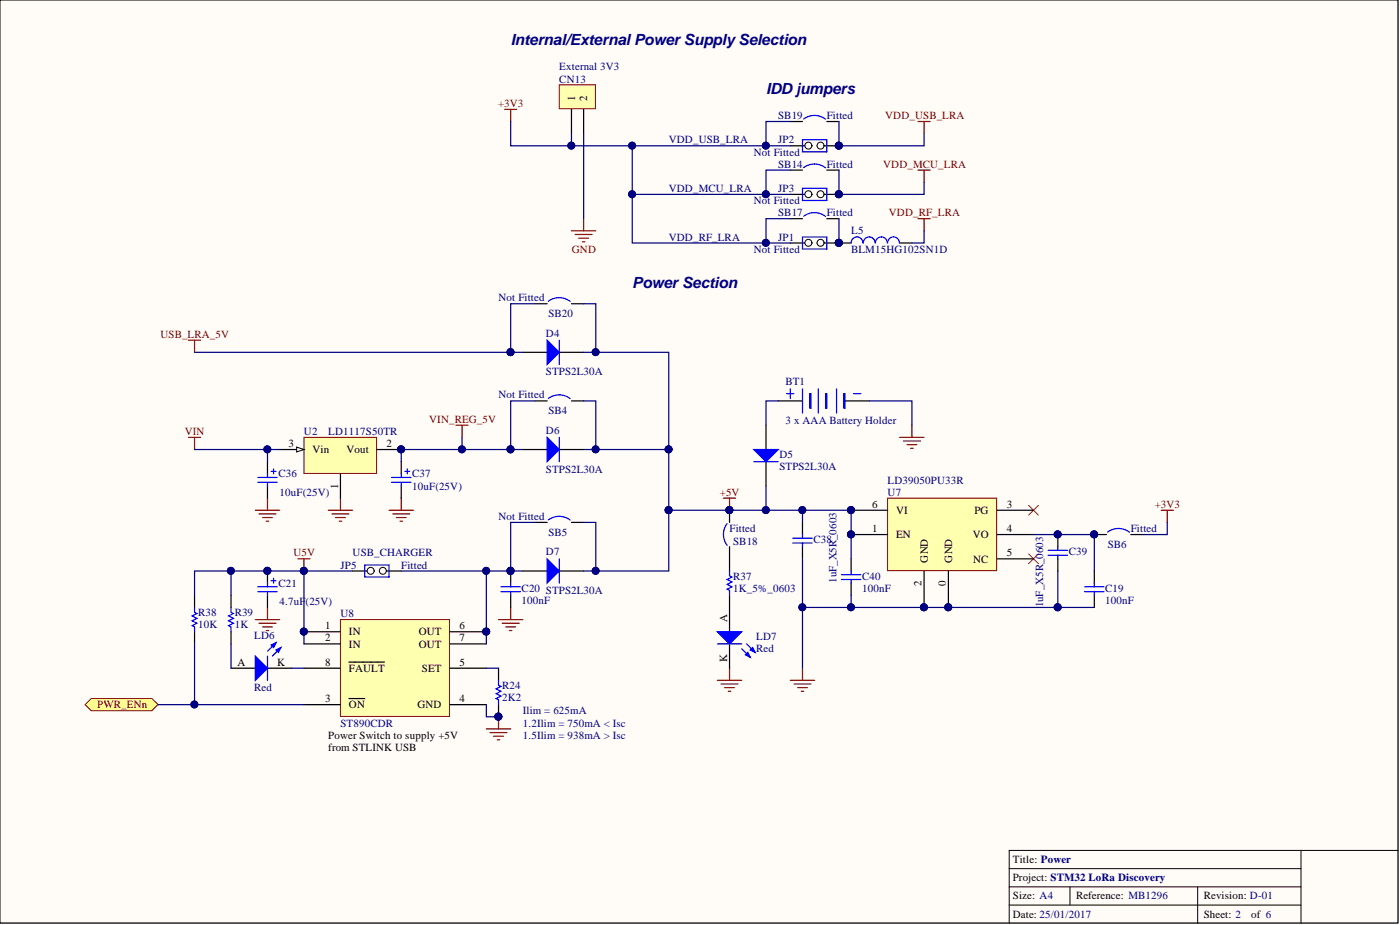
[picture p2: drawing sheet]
<svg xmlns="http://www.w3.org/2000/svg" width="292mm" height="193mm" viewBox="0 0 292 193" stroke-linecap="round" stroke-linejoin="round" font-family="sans-serif">
<defs><g id="words">
<g font-size="3.2" fill="#000080">
<text x="106.5" y="9.5">Internal/External PowerSupplySelection</text>
<text x="159.8" y="19.6">IDD jumpers</text>
<text x="131.9" y="60.2">PowerSection</text>
</g>
<g font-size="2.3" fill="#000080">
<text x="116.7" y="17.2">CN13</text>
<text x="116.7" y="14.7">External 3V3</text>
<text x="139.5" y="29.9">VDD_USB_LRA</text>
<text x="162.4" y="29.9">JP2</text>
<text x="162.4" y="24.8">SB19</text>
<text x="172.5" y="24.8">Fitted</text>
<text x="157.3" y="32.4">Not Fitted</text>
<text x="162.4" y="35">SB14</text>
<text x="172.5" y="35">Fitted</text>
<text x="139.5" y="40">VDD_MCU_LRA</text>
<text x="162.4" y="40">JP3</text>
<text x="157.3" y="42.6">Not Fitted</text>
<text x="162.4" y="45.1">SB17</text>
<text x="172.5" y="45.1">Fitted</text>
<text x="139.5" y="50.2">VDD_RF_LRA</text>
<text x="157.3" y="52.7">Not Fitted</text>
<text x="162.4" y="50.2">JP1</text>
<text x="177.6" y="48.9">L5</text>
<text x="177.6" y="52.7">BLM15HG102SN1D</text>
<text x="104" y="62.9">Not Fitted</text>
<text x="113.9" y="70.2">D4</text>
<text x="114.4" y="66.2">SB20</text>
<text x="104" y="83.1">Not Fitted</text>
<text x="113.9" y="78.3">STPS2L30A</text>
<text x="163.9" y="80.3">BT1</text>
<text x="114.4" y="86.4">SB4</text>
<text x="163.9" y="88.5">3 x AAA Battery Holder</text>
<text x="63.4" y="90.7">U2</text>
<text x="68.5" y="90.7">LD1117S50TR</text>
<text x="113.9" y="90.5">D6</text>
<text x="162.6" y="95.6">D5</text>
<text x="58.1" y="99.6">C36</text>
<text x="86" y="99.6">C37</text>
<text x="113.9" y="98.6">STPS2L30A</text>
<text x="162.6" y="98.1">STPS2L30A</text>
<text x="185.2" y="100.9">LD39050PU33R</text>
<text x="58.3" y="103.4">10uF(25V)</text>
<text x="86" y="102.1">10uF(25V)</text>
<text x="185.2" y="103.4">U7</text>
<text x="104" y="108.5">Not Fitted</text>
<text x="114.4" y="111.8">SB5</text>
<text x="152.2" y="111">Fitted</text>
<text x="153" y="113.8">SB18</text>
<text x="169.7" y="113.3">C38</text>
<text x="235.9" y="111">Fitted</text>
<text x="71" y="118.6">JP5</text>
<text x="73.6" y="116.1">USB_CHARGER</text>
<text x="83.7" y="118.6">Fitted</text>
<text x="113.9" y="115.8">D7</text>
<text x="223" y="115.8">C39</text>
<text x="231.1" y="114.3">SB6</text>
<text x="58.1" y="122.4">C21</text>
<text x="108.8" y="123.4">C20 STPS2L30A</text>
<text x="108.8" y="126">100nF</text>
<text x="153" y="120.9">R37</text>
<text x="153" y="123.4">1K_5%_0603</text>
<text x="174.5" y="121.7" transform="rotate(-90 174.5 121.7)">1uF_X5R_0603</text>
<text x="179.9" y="120.9">C40</text>
<text x="179.9" y="123.4">100nF</text>
<text x="230.6" y="123.4">C19</text>
<text x="230.6" y="126">100nF</text>
<text x="41.4" y="128.5">R38</text>
<text x="41.4" y="131">10K</text>
<text x="49" y="128.5">R39</text>
<text x="49" y="131">1K</text>
<text x="58.3" y="126.2">4.7uF(25V)</text>
<text x="71" y="128.8">U8</text>
<text x="217.7" y="126.7" transform="rotate(-90 217.7 126.7)">1uF_X5R_0603</text>
<text x="53" y="133.3">LD6</text>
<text x="157.8" y="133.6">LD7</text>
<text x="157.8" y="136.1">Red</text>
<text x="104.8" y="143.7">R24</text>
<text x="53" y="144.2">Red</text>
<text x="104.8" y="146.2">2K2</text>
<text x="109.1" y="149">Ilim = 625mA</text>
<text x="71" y="151.6">ST890CDR</text>
<text x="109.1" y="151.6">1.2Ilim = 750mA &lt; Isc</text>
<text x="109.1" y="154.1">1.5Ilim = 938mA &gt; Isc</text>
</g>
<g font-size="2.3" fill="#800000">
<text x="103.9" y="22.3">+3V3</text>
<text x="184.7" y="24.8">VDD_USB_LRA</text>
<text x="184.3" y="35">VDD_MCU_LRA</text>
<text x="185.4" y="45.1">VDD_RF_LRA</text>
<text x="119.3" y="52.7">GND</text>
<text x="33.5" y="70.5">USB_LRA_5V</text>
<text x="89.6" y="88.2">VIN_REG_5V</text>
<text x="38.6" y="90.7">VIN</text>
<text x="150.2" y="103.4">+5V</text>
<text x="240.9" y="105.9">+3V3</text>
<text x="61.2" y="116.1">U5V</text>
<text x="20.3" y="147.8">PWR_ENn</text>
</g>
<g font-size="2.3">
<text x="120" y="21" transform="rotate(-90 120 21)">1</text>
<text x="122.5" y="21" transform="rotate(-90 122.5 21)">2</text>
<text x="60.2" y="93.3">3</text>
<text x="65.2" y="94.5">Vin</text>
<text x="72.3" y="94.5">Vout</text>
<text x="80.7" y="93.3">2</text>
<text x="70.5" y="102.1" transform="rotate(-90 70.5 102.1)">1</text>
<text x="182" y="105.9">6</text>
<text x="187" y="107.2">VI</text>
<text x="203.3" y="107.2">PG</text>
<text x="210.1" y="105.9">3</text>
<text x="182" y="111">1</text>
<text x="187" y="112.3">EN</text>
<text x="203" y="112.3">VO</text>
<text x="210.1" y="111">4</text>
<text x="193.6" y="117.3" transform="rotate(-90 193.6 117.3)">GND</text>
<text x="198.6" y="117.3" transform="rotate(-90 198.6 117.3)">GND</text>
<text x="203" y="117.3">NC</text>
<text x="210.1" y="116.1">5</text>
<text x="192.3" y="122.3" transform="rotate(-90 192.3 122.3)">2</text>
<text x="197.4" y="122.3" transform="rotate(-90 197.4 122.3)">0</text>
<text x="67.8" y="131.3">1</text>
<text x="95.9" y="131.3">6</text>
<text x="151.7" y="129.8" transform="rotate(-90 151.7 129.8)">A</text>
<text x="67.8" y="133.8">2</text>
<text x="72.8" y="132.6">IN</text>
<text x="72.8" y="135.1">IN</text>
<text x="87.4" y="132.6">OUT</text>
<text x="87.4" y="135.1">OUT</text>
<text x="95.9" y="133.8">7</text>
<text x="49.6" y="138.9">A</text>
<text x="57.8" y="138.9">K</text>
<text x="67.8" y="138.9">8</text>
<text x="72.8" y="140.2">FAULT</text>
<text x="88" y="140.2">SET</text>
<text x="95.9" y="138.9">5</text>
<text x="151.7" y="138" transform="rotate(-90 151.7 138)">K</text>
<text x="67.8" y="146.5">3</text>
<text x="72.8" y="147.8">ON</text>
<text x="87.1" y="147.8">GND</text>
<text x="95.9" y="146.5">4</text>
<text x="68.5" y="154.1">Power Switch to supply +5V</text>
<text x="68.5" y="156.6">from STLINK USB</text>
<text x="211.3" y="179.9">Title: Power</text>
<text x="211.3" y="183.7">Project: STM32 LoRa Discovery</text>
<text x="211.3" y="187.6">Size: A4</text>
<text x="211.3" y="191.4">Date: 25/01/2017</text>
<text x="224.5" y="187.6">Reference: MB1296</text>
<text x="251.2" y="191.4">Sheet: 2</text>
<text x="251.2" y="187.6">Revision: D-01</text>
<text x="261" y="191.4">of 6</text>
</g>
</g></defs>
<path d="M0 0h291.7v192.5h-291.7z" fill="#fffcf8" stroke="#000" stroke-width=".21"/>
<path d="M271.4 177.4v15.2M291.7 177.4h-81.1v15.2M210.6 181.2h60.8M210.6 185h60.8M210.6 188.8h60.8M223.2 185v3.8M249.9 185v7.6" fill="none" stroke="#000" stroke-width=".21"/>
<g fill="none" stroke="#800000" stroke-width=".25">
<path d="M39.3 91.2h2.6M40.6 91.2v2.6M187.7 91.2h5.1M188.5 92h3.5M189.3 92.8h2M190 93.5h.5M190.3 88.7v2.5M53.3 106.4h5M54 107.2h3.6M54.8 108h2M55.6 108.7h.5M55.8 103.9v2.5"/>
<path d="M68.5 106.4h5.1M69.3 107.2h3.5M70 108h2M70.8 108.7h.5M71 103.9v2.5M81.2 106.4h5.1M81.9 107.2h3.6M82.7 108h2M83.5 108.7h.5M83.7 103.9v2.5M150.9 103.9h2.6M152.2 103.9v2.5"/>
<path d="M242.3 106.4h2.5M243.5 106.4v2.6M53.3 129.3h5M54 130h3.6M54.8 130.8h2M55.6 131.5h.5M55.8 126.7v2.6M152.2 139.4v2.5M167.4 139.4v2.5M149.7 141.9h5M150.4 142.7h3.6M151.2 143.5h2"/>
<path d="M152 144.2h.5M164.9 141.9h5.1M165.7 142.7h3.5M166.4 143.5h2M167.2 144.2h.5"/>
</g>
<g fill="#000080" stroke="#000080" stroke-width=".21">
<circle cx="152.2" cy="106.4" r=".72"/>
<circle cx="228.3" cy="111.5" r=".72"/>
</g>
<path d="M162.4 83.6h5M176.3 83.6h5.1M228.3 111.5h2.6M235.9 111.5h2.6" fill="none" stroke="#000" stroke-width=".25"/>
<g fill="none" stroke="#00f" stroke-width=".25">
<path d="M164.1 82.1h1.6M164.9 81.1v2M167.4 81.1v5.1M169 82.1h.2v3.1h-.2zM169.1 82.1v3.1M170.7 81.1v5.1M172.3 82.1h.2v3.1h-.2zM172.4 82.1v3.1M174.5 81.1v5.1M176.1 82.1h.2v3.1h-.2zM176.2 82.1v3.1M178.1 82.1h1.5"/>
<path d="M231.1 111a3.8 3.8 0 0 1 4.6 0"/>
</g>
<path d="M214.6 105.4l2 2.1M214.6 115.6l2 2M216.6 105.4l-2 2.1M216.6 115.6l-2 2" fill="none" stroke="#f00" stroke-width=".21"/>
<path d="M71 129.3h22.8v20.2h-22.8z" fill="#ffffb0" stroke="#800000" stroke-width=".21"/>
<g fill="none" stroke="#000" stroke-width=".25">
<path d="M55.8 96.3v2.5M83.7 96.3v2.5M55.8 101.4v2.5M83.7 101.4v2.5M63.4 131.8h7.6M63.4 134.3h7.6M63.4 139.4h7.6M72.8 138.1h7.4M93.9 131.8h7.6M93.9 134.3h7.6M93.9 139.4h7.6M63.4 147h7.6"/>
<path d="M72.8 145.7h3.3M93.9 147h7.6"/>
</g>
<g fill="#000080" stroke="#000080" stroke-width=".21">
<circle cx="63.4" cy="131.8" r=".72"/>
<circle cx="101.4" cy="131.8" r=".72"/>
<circle cx="104" cy="149.5" r=".72"/>
<circle cx="63.4" cy="119.1" r=".72"/>
</g>
<path d="M62.2 116.6h2.5M63.4 116.6v2.5M104 129.3h5.1M104.8 130h3.5M105.5 130.8h2.1M106.3 131.5h.5M106.5 126.7v2.6M101.5 152.1h5M102.2 152.8h3.6M103 153.6h2M103.8 154.3h.5M104 149.5v2.6" fill="none" stroke="#800000" stroke-width=".25"/>
<path d="M53.8 99.6h4M55.8 98.8v.8M56.6 98.3h1M57.1 97.8v1M81.7 99.6h4M83.7 98.8v.8M84.5 98.3h1M85 97.8v1M53.8 100.6h4M55.8 100.6v.8M81.7 100.6h4M83.7 100.6v.8" fill="none" stroke="#00f" stroke-width=".25"/>
<path d="M63.4 91.2h15.2v7.6h-15.2z" fill="#ffffb0" stroke="#800000" stroke-width=".21"/>
<path d="M58.3 93.8h5.1" fill="none" stroke="#000" stroke-width=".25"/>
<path d="M61.9 93.3l1.5 .5-1.5 .5z" fill="#fffcf8"/>
<path d="M61.9 93.3l1.5 .5-1.5 .5z" fill="none" stroke="#000" stroke-width=".21"/>
<path d="M71 98.8v5.1M78.6 93.8h5.1M159.8 88.7v5.1M159.8 96.3v5.1" fill="none" stroke="#000" stroke-width=".25"/>
<circle cx="83.7" cy="93.7" r=".72" fill="#000080" stroke="#000080" stroke-width=".21"/>
<path d="M157.3 93.8h5.1l-2.6 2.5z" fill="#00f"/>
<path d="M157.3 93.8h5.1l-2.6 2.5zM157.3 96.3h5.1M152.2 119.1v1l.5 .3-1 .5 1 .5-1 .5 1 .5-1 .5 .5 .3v1" fill="none" stroke="#00f" stroke-width=".25"/>
<path d="M152.2 116.6v2.5M152.2 124.2v7.6M152.2 134.3v5.1" fill="none" stroke="#000" stroke-width=".25"/>
<path d="M149.7 131.8h5l-2.5 2.5z" fill="#00f"/>
<path d="M149.7 131.8h5l-2.5 2.5zM154.7 135.3l1.8 1.8M155.8 134.3l1.7 1.8" fill="none" stroke="#00f" stroke-width=".25"/>
<path d="M155.5 136.6l.5-.5 .5 1z" fill="#00f"/>
<path d="M155.5 136.6l.5-.5 .5 1z" fill="none" stroke="#00f" stroke-width=".25"/>
<path d="M156.5 135.6l.5-.5 .5 1z" fill="#00f"/>
<path d="M149.7 134.3h5M156.5 135.6l.5-.5 .5 1z" fill="none" stroke="#00f" stroke-width=".25"/>
<path d="M48.2 139.4h5.1M55.8 139.4h5.1" fill="none" stroke="#000" stroke-width=".25"/>
<path d="M53.3 136.9l2.5 2.5-2.5 2.5z" fill="#00f"/>
<path d="M53.3 136.9l2.5 2.5-2.5 2.5zM57.6 134.1l-1.8 1.7M58.6 135.1l-1.8 1.8" fill="none" stroke="#00f" stroke-width=".25"/>
<path d="M57.6 135.6l1-.5-.5 1z" fill="#00f"/>
<path d="M57.6 135.6l1-.5-.5 1z" fill="none" stroke="#00f" stroke-width=".25"/>
<path d="M56.6 134.6l1-.5-.5 1z" fill="#00f"/>
<g fill="none" stroke="#00f" stroke-width=".25">
<path d="M165.4 112.3h4.1M165.4 113.3h4.1M167.4 111.5v.8M167.4 113.3v.8M175.6 119.9h4M177.6 119.1v.8M218.7 114.8h4M218.7 115.8h4M220.7 114.1v.7M220.7 115.8v.8M55.8 136.9v5M56.6 134.6l1-.5-.5 1z"/>
<path d="M175.6 120.9h4M177.6 120.9v.8M226.3 122.4h4M226.3 123.4h4M228.3 121.7v.7M228.3 123.4v.8"/>
</g>
<path d="M167.4 109v2.5M167.4 114.1v2.5M177.6 116.6v2.5M220.7 111.5v2.6M220.7 116.6v2.5M228.3 119.1v2.6M177.6 121.7v2.5M228.3 124.2v2.5" fill="none" stroke="#000" stroke-width=".25"/>
<circle cx="220.7" cy="111.5" r=".72" fill="#000080" stroke="#000080" stroke-width=".21"/>
<path d="M185.2 103.9h22.7v15.1h-22.7z" fill="#ffffb0" stroke="#800000" stroke-width=".21"/>
<g fill="none" stroke="#000" stroke-width=".25">
<path d="M111.6 83.6h2.6M119.2 83.6h2.6M55.8 119.1v2.6M106.5 119.1v2.6M152.2 106.4v2.6M152.2 114.1v2.5M177.6 111.5h7.6M177.6 106.4h7.6M192.8 119.1v7.6M197.9 119.1v7.6M208 111.5h7.6M208 116.6h7.6"/>
<path d="M208 106.4h7.6M40.6 124.2v2.5M40.6 131.8v2.5M48.2 124.2v2.5M48.2 131.8v2.5M55.8 124.2v2.5M104 139.4v2.5M106.5 124.2v2.5M104 147v2.5"/>
</g>
<g fill="#000080" stroke="#000080" stroke-width=".21">
<circle cx="177.5" cy="111.5" r=".72"/>
<circle cx="192.8" cy="126.7" r=".72"/>
<circle cx="197.8" cy="126.7" r=".72"/>
<circle cx="177.5" cy="106.4" r=".72"/>
<circle cx="106.5" cy="119.1" r=".72"/>
<circle cx="104" cy="149.5" r=".72"/>
<circle cx="55.8" cy="119.1" r=".72"/>
<circle cx="152.2" cy="106.4" r=".72"/>
</g>
<g fill="none" stroke="#00f" stroke-width=".25">
<path d="M114.4 83.1a3.8 3.8 0 0 1 4.6 .1M151.7 109.2a3.8 3.8 0 0 0 0 4.6M40.6 126.7v1l.5 .3-1 .5 1 .5-1 .5 1 .5-1 .5 .5 .3v1M48.2 126.7v1l.5 .3-1 .5 1 .5-1 .5 1 .5-1 .5 .5 .3v1M53.8 122.4h4M53.8 123.4h4M55.8 121.7v.7M55.8 123.4v.8M56.6 121.1h1M57.1 120.6v1.1M104.5 122.4h4.1M104.5 123.4h4.1"/>
<path d="M106.5 121.7v.7M106.5 123.4v.8M104 141.9v1l.5 .3-1 .5 1 .5-1 .5 1 .5-1 .5 .5 .3v1"/>
</g>
<path d="M17.8 147l1.2-1.3h12.7l1.3 1.3-1.3 1.3h-12.7z" fill-rule="evenodd" fill="#ffff80" stroke="#800000" stroke-width=".21"/>
<path d="M105.3 22.8h2.5M106.5 22.8v2.5M191.5 25.3h2.6M191.5 35.5h2.6M192.8 25.3v2.6M192.8 35.5v2.5M191.5 45.6h2.6M192.8 45.6v2.6" fill="none" stroke="#800000" stroke-width=".25"/>
<path d="M116.7 17.7h7.5v5h-7.5z" fill="#ffffb0" stroke="#800000" stroke-width=".21"/>
<path d="M119.2 22.8v5.1M121.8 22.8v5.1M170.5 30.4h4.5M175 50.7h2.6M187.7 50.7h2.6" fill="none" stroke="#000" stroke-width=".25"/>
<path d="M119.2 48.2h5.1M120 48.9h3.5M120.8 49.7h2M121.5 50.4h.5M121.8 45.6v2.6" fill="none" stroke="#800000" stroke-width=".25"/>
<circle cx="175" cy="50.7" r=".72" fill="#000080" stroke="#000080" stroke-width=".21"/>
<path d="M180 50.7a1.23 1.23 0 0 0-1.2-1.3 1.23 1.23 0 0 0-1.2 1.3M182.6 50.7a1.23 1.23 0 0 0-1.3-1.3 1.23 1.23 0 0 0-1.2 1.3M185.1 50.7a1.23 1.23 0 0 0-1.2-1.3 1.23 1.23 0 0 0-1.2 1.3M187.7 50.7a1.23 1.23 0 0 0-1.3-1.3 1.23 1.23 0 0 0-1.2 1.3" fill="none" stroke="#00f" stroke-width=".25"/>
<circle cx="171.2" cy="30.4" r=".72" fill="#fffcf8" stroke="#000" stroke-width=".21"/>
<circle cx="175" cy="30.4" r=".72" fill="#000080" stroke="#000080" stroke-width=".21"/>
<path d="M164.9 30.4h4.6" fill="none" stroke="#000" stroke-width=".25"/>
<circle cx="168.7" cy="30.4" r=".72" fill="#fffcf8" stroke="#000" stroke-width=".21"/>
<path d="M167.4 29.2h5.1v2.5h-5.1z" fill="none" stroke="#00f" stroke-width=".25"/>
<circle cx="175" cy="30.4" r=".72" fill="#000080" stroke="#000080" stroke-width=".21"/>
<path d="M170.5 40.6h4.5" fill="none" stroke="#000" stroke-width=".25"/>
<circle cx="171.2" cy="40.5" r=".72" fill="#fffcf8" stroke="#000" stroke-width=".21"/>
<circle cx="175" cy="40.5" r=".72" fill="#000080" stroke="#000080" stroke-width=".21"/>
<path d="M164.9 40.6h4.6" fill="none" stroke="#000" stroke-width=".25"/>
<circle cx="168.7" cy="40.5" r=".72" fill="#fffcf8" stroke="#000" stroke-width=".21"/>
<path d="M167.4 39.3h5.1v2.5h-5.1z" fill="none" stroke="#00f" stroke-width=".25"/>
<circle cx="175" cy="40.5" r=".72" fill="#000080" stroke="#000080" stroke-width=".21"/>
<path d="M170.5 50.7h4.5" fill="none" stroke="#000" stroke-width=".25"/>
<circle cx="171.2" cy="50.7" r=".72" fill="#fffcf8" stroke="#000" stroke-width=".21"/>
<circle cx="175" cy="50.7" r=".72" fill="#000080" stroke="#000080" stroke-width=".21"/>
<path d="M164.9 50.7h4.6" fill="none" stroke="#000" stroke-width=".25"/>
<circle cx="168.7" cy="50.7" r=".72" fill="#fffcf8" stroke="#000" stroke-width=".21"/>
<path d="M167.4 49.4h5.1v2.6h-5.1zM114.4 62.8a3.8 3.8 0 0 1 4.6 .1M114.4 108.5a3.8 3.8 0 0 1 4.6 0" fill="none" stroke="#00f" stroke-width=".25"/>
<circle cx="175" cy="50.7" r=".72" fill="#000080" stroke="#000080" stroke-width=".21"/>
<path d="M109.1 73.5h5.1M111.6 63.4h2.6M116.7 73.5h5.1M119.2 63.4h2.6M111.6 109h2.6M119.2 109h2.6" fill="none" stroke="#000" stroke-width=".25"/>
<path d="M39.3 71h2.6M40.6 71v2.5" fill="none" stroke="#800000" stroke-width=".25"/>
<path d="M114.2 71l2.5 2.5-2.5 2.5z" fill="#00f"/>
<path d="M167.7 35a3.8 3.8 0 0 1 4.5 0M167.7 24.8a3.8 3.8 0 0 1 4.5 .1M167.7 45.1a3.8 3.8 0 0 1 4.5 0M114.2 71l2.5 2.5-2.5 2.5zM116.7 71v5" fill="none" stroke="#00f" stroke-width=".25"/>
<path d="M164.9 35.5h2.5M164.9 25.3h2.5M172.5 35.5h2.5M172.5 25.3h2.5M164.9 45.6h2.5M172.5 45.6h2.5M109.1 93.8h5.1M116.7 93.8h5.1" fill="none" stroke="#000" stroke-width=".25"/>
<g fill="none" stroke="#000080" stroke-width=".25">
<path d="M106.5 25.3v5.1h12.7v-2.5M119.2 30.4h12.7M121.8 27.9v17.7M164.9 25.3h-5.1v5.1M164.9 30.4h-33v10.2h33M164.9 35.5h-5.1v5.1M175 35.5v5.1h17.8v-2.6M175 25.3v5.1h17.8v-2.5M131.9 40.6v10.1h33M164.9 45.6h-5.1v5.1M175 45.6v5.1M192.8 48.2v2.5h-2.5"/>
<path d="M40.6 73.5h68.5M111.6 63.4h-5.1v10.1M121.8 63.4h2.5v10.1h-2.5M124.3 73.5h15.2v20.3M40.6 93.8h17.7M55.8 93.8v2.5M106.5 93.8h-22.8v2.5M106.5 93.8h2.6M111.6 83.6h-5.1v10.2M121.8 83.6h2.5v10.2M121.8 93.8h17.7M139.5 93.8v12.6"/>
<path d="M162.4 83.6h-2.6v5.1M181.4 83.6h8.9v5.1M48.2 119.1v5.1M63.4 119.1v15.2M101.5 119.1v15.2M111.6 109h-5.1v10.1h2.6M121.8 109h2.5v10.1h-2.5M139.5 106.4h27.9M139.5 106.4v12.7h-15.2M159.8 101.4v5M167.4 109v-2.6h10.2v10.2M167.4 116.6v10.1h53.3"/>
<path d="M215.6 111.5h12.7v7.6M220.7 119.1v7.6M243.5 109v2.5h-5M40.6 134.3v12.7h22.8M48.2 134.3v5.1M60.9 139.4h2.5M101.5 139.4h2.5M167.4 126.7v12.7M177.6 124.2v2.5M220.7 126.7h7.6M33 147h7.6M101.5 147v2.5h2.5"/>
</g>
<g fill="#000080" stroke="#000080" stroke-width=".21">
<circle cx="220.7" cy="126.7" r=".72"/>
<circle cx="177.5" cy="126.7" r=".72"/>
<circle cx="159.8" cy="106.4" r=".72"/>
<circle cx="167.4" cy="126.7" r=".72"/>
<circle cx="104" cy="149.5" r=".72"/>
<circle cx="40.6" cy="147" r=".72"/>
<circle cx="48.2" cy="119.1" r=".72"/>
<circle cx="55.8" cy="93.7" r=".72"/>
<circle cx="177.5" cy="111.5" r=".72"/>
<circle cx="177.5" cy="106.4" r=".72"/>
<circle cx="167.4" cy="106.4" r=".72"/>
<circle cx="228.3" cy="111.5" r=".72"/>
<circle cx="220.7" cy="111.5" r=".72"/>
<circle cx="192.8" cy="126.7" r=".72"/>
<circle cx="197.8" cy="126.7" r=".72"/>
<circle cx="63.4" cy="119.1" r=".72"/>
<circle cx="63.4" cy="131.8" r=".72"/>
<circle cx="101.4" cy="131.8" r=".72"/>
<circle cx="101.4" cy="119.1" r=".72"/>
<circle cx="106.5" cy="93.7" r=".72"/>
<circle cx="124.3" cy="93.7" r=".72"/>
<circle cx="131.9" cy="40.5" r=".72"/>
<circle cx="159.8" cy="50.7" r=".72"/>
<circle cx="106.5" cy="119.1" r=".72"/>
<circle cx="124.3" cy="119.1" r=".72"/>
<circle cx="139.5" cy="106.4" r=".72"/>
<circle cx="152.2" cy="106.4" r=".72"/>
<circle cx="124.3" cy="73.5" r=".72"/>
<circle cx="106.5" cy="73.5" r=".72"/>
<circle cx="139.5" cy="93.7" r=".72"/>
<circle cx="83.7" cy="93.7" r=".72"/>
<circle cx="96.4" cy="93.7" r=".72"/>
<circle cx="119.2" cy="30.4" r=".72"/>
<circle cx="131.9" cy="30.4" r=".72"/>
<circle cx="159.8" cy="30.4" r=".72"/>
<circle cx="159.8" cy="40.5" r=".72"/>
<circle cx="175" cy="30.4" r=".72"/>
<circle cx="175" cy="40.5" r=".72"/>
<circle cx="175" cy="50.7" r=".72"/>
</g>
<path d="M114.2 91.2l2.5 2.6-2.5 2.5z" fill="#00f"/>
<path d="M114.2 91.2l2.5 2.6-2.5 2.5zM116.7 91.2v5.1" fill="none" stroke="#00f" stroke-width=".25"/>
<path d="M109.1 119.1h5.1M116.7 119.1h5.1" fill="none" stroke="#000" stroke-width=".25"/>
<path d="M114.2 116.6l2.5 2.5-2.5 2.6z" fill="#00f"/>
<path d="M114.2 116.6l2.5 2.5-2.5 2.6zM116.7 116.6v5.1" fill="none" stroke="#00f" stroke-width=".25"/>
<path d="M73.6 119.1h-33v5.1M83.7 119.1h22.8" fill="none" stroke="#000080" stroke-width=".25"/>
<g fill="#000080" stroke="#000080" stroke-width=".21">
<circle cx="63.4" cy="119.1" r=".72"/>
<circle cx="55.8" cy="119.1" r=".72"/>
<circle cx="48.2" cy="119.1" r=".72"/>
<circle cx="101.4" cy="119.1" r=".72"/>
<circle cx="106.5" cy="119.1" r=".72"/>
</g>
<path d="M79.2 119.1h4.5" fill="none" stroke="#000" stroke-width=".25"/>
<circle cx="79.9" cy="119.1" r=".72" fill="#fffcf8" stroke="#000" stroke-width=".21"/>
<path d="M73.6 119.1h4.5" fill="none" stroke="#000" stroke-width=".25"/>
<circle cx="77.3" cy="119.1" r=".72" fill="#fffcf8" stroke="#000" stroke-width=".21"/>
<path d="M76.1 117.9h5.1v2.5h-5.1z" fill="none" stroke="#00f" stroke-width=".25"/>
<path d="M95.1 88.7h2.6M96.4 88.7v2.5" fill="none" stroke="#800000" stroke-width=".25"/>
<path d="M96.4 91.2v2.6" fill="none" stroke="#000080" stroke-width=".25"/>
<circle cx="96.4" cy="93.7" r=".72" fill="#000080" stroke="#000080" stroke-width=".21"/>
<use href="#words"/>
</svg>
